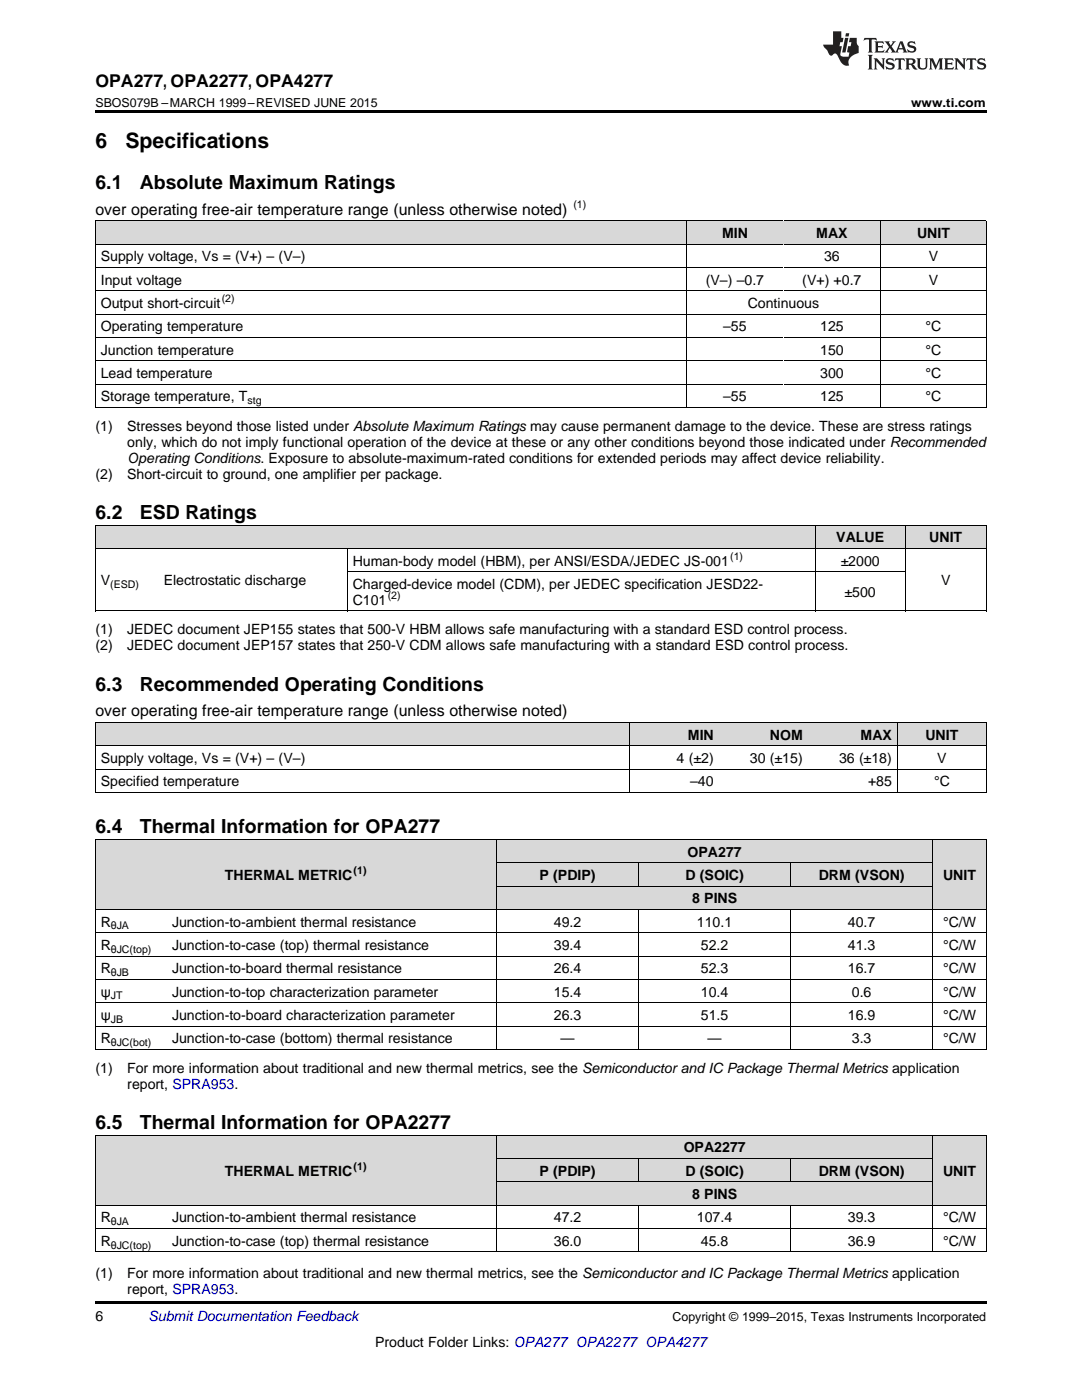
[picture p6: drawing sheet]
<svg xmlns="http://www.w3.org/2000/svg" width="216mm" height="279mm" viewBox="0 0 216 279" stroke-linecap="round" stroke-linejoin="round" font-family="sans-serif">
<defs><g id="words">
<g font-size="4.2">
<text x="19" y="29.6">6</text>
<text x="25" y="29.6">Specifications</text>
</g>
<g font-size="3.9">
<text x="19" y="37.7">6.1</text>
<text x="27.9" y="37.7">Absolute Maximum Ratings</text>
<text x="19" y="103.6">6.2</text>
<text x="27.9" y="103.6">ESD Ratings</text>
<text x="19" y="137.8">6.3</text>
<text x="27.9" y="137.8">Recommended Operating Conditions</text>
<text x="19" y="166.3">6.4</text>
<text x="27.9" y="166.3">Thermal Information for OPA277</text>
<text x="19" y="225.3">6.5</text>
<text x="27.9" y="225.3">Thermal Information for OPA2277</text>
</g>
<text font-size="3.5" x="19" y="17.3">OPA277, OPA2277, OPA4277</text>
<g font-size="3.2">
<text x="19" y="42.9">over operating free-air temperature range (unless otherwise noted)</text>
<text x="19" y="143">over operating free-air temperature range (unless otherwise noted)</text>
</g>
<g font-size="2.8">
<text x="144.1" y="47.5">MIN</text>
<text x="162.9" y="47.5">MAX</text>
<text x="183" y="47.5">UNIT</text>
<text x="20.1" y="52.2">Supply voltage, Vs = (V+) – (V–)</text>
<text x="164.4" y="52.2">36</text>
<text x="185.3" y="52.2">V</text>
<text x="20.1" y="56.8">Input voltage</text>
<text x="140.8" y="56.8">(V–) –0.7</text>
<text x="160.1" y="56.8">(V+) +0.7</text>
<text x="185.3" y="56.8">V</text>
<text x="20.1" y="61.5">Output short-circuit</text>
<text x="149.2" y="61.5">Continuous</text>
<text x="20.1" y="66.1">Operating temperature</text>
<text x="20.1" y="70.8">Junction temperature</text>
<text x="144.3" y="66.1">–55</text>
<text x="163.7" y="66.1">125</text>
<text x="163.7" y="70.8">150</text>
<text x="184.7" y="66.1">°C</text>
<text x="184.7" y="70.8">°C</text>
<text x="20.1" y="75.5">Lead temperature</text>
<text x="163.7" y="75.5">300</text>
<text x="184.7" y="75.5">°C</text>
<text x="20.1" y="80.1">Storage temperature, T</text>
<text x="144.3" y="80.1">–55</text>
<text x="163.7" y="80.1">125</text>
<text x="184.7" y="80.1">°C</text>
<text x="19" y="86">(1)</text>
<text x="25.4" y="86">Stresses beyond those listed under Absolute Maximum Ratings may cause permanent damage to the device. These are stress ratings</text>
<text x="25.4" y="89.1">only, which do not imply functional operation of the device at these or any other conditions beyond those indicated under Recommended</text>
<text x="19" y="95.5">(2)</text>
<text x="25.4" y="95.5">Short-circuit to ground, one amplifier per package.</text>
<text x="25.4" y="92.3">Operating Conditions. Exposure to absolute-maximum-rated conditions for extended periods may affect device reliability.</text>
<text x="70.4" y="112.9">Human-body model (HBM), per ANSI/ESDA/JEDEC JS-001</text>
<text x="166.9" y="108.2">VALUE</text>
<text x="167.7" y="112.9">±2000</text>
<text x="185.4" y="108.2">UNIT</text>
<text x="20.1" y="116.8">V</text>
<text x="32.7" y="116.8">Electrostatic discharge</text>
<text x="70.4" y="117.5">Charged-device model (CDM), per JEDEC specification JESD22-</text>
<text x="168.5" y="119.1">±500</text>
<text x="187.8" y="116.8">V</text>
<text x="70.4" y="120.7">C101</text>
<text x="19" y="126.6">(1)</text>
<text x="19" y="129.8">(2)</text>
<text x="25.4" y="126.6">JEDEC document JEP155 states that 500-V HBM allows safe manufacturing with a standard ESD control process.</text>
<text x="25.4" y="129.8">JEDEC document JEP157 states that 250-V CDM allows safe manufacturing with a standard ESD control process.</text>
<text x="137.3" y="147.6">MIN</text>
<text x="153.6" y="147.6">NOM</text>
<text x="171.7" y="147.6">MAX</text>
<text x="184.6" y="147.6">UNIT</text>
<text x="20.1" y="152.3">Supply voltage, Vs = (V+) – (V–)</text>
<text x="135" y="152.3">4 (±2)</text>
<text x="149.6" y="152.3">30 (±15)</text>
<text x="167.4" y="152.3">36 (±18)</text>
<text x="187" y="152.3">V</text>
<text x="20.1" y="157">Specified temperature</text>
<text x="137.7" y="157">–40</text>
<text x="173.2" y="157">+85</text>
<text x="186.4" y="157">°C</text>
<text x="137.2" y="171">OPA277</text>
<text x="44.9" y="175.6">THERMAL METRIC</text>
<text x="107.7" y="175.6">P (PDIP)</text>
<text x="136.8" y="175.6">D (SOIC)</text>
<text x="163.4" y="175.6">DRM (VSON)</text>
<text x="188.2" y="175.6">UNIT</text>
<text x="20.1" y="184.9">R</text>
<text x="34.3" y="184.9">Junction-to-ambient thermal resistance</text>
<text x="110.5" y="184.9">49.2</text>
<text x="138.1" y="180.3">8 PINS</text>
<text x="139.1" y="184.9">110.1</text>
<text x="169.2" y="184.9">40.7</text>
<text x="188.2" y="184.9">°C/W</text>
<text x="20.1" y="189.6">R</text>
<text x="34.3" y="189.6">Junction-to-case (top) thermal resistance</text>
<text x="110.5" y="189.6">39.4</text>
<text x="139.8" y="189.6">52.2</text>
<text x="169.2" y="189.6">41.3</text>
<text x="188.2" y="189.6">°C/W</text>
<text x="20.1" y="194.2">R</text>
<text x="34.3" y="194.2">Junction-to-board thermal resistance</text>
<text x="110.5" y="194.2">26.4</text>
<text x="139.8" y="194.2">52.3</text>
<text x="169.2" y="194.2">16.7</text>
<text x="188.2" y="194.2">°C/W</text>
<text x="20.1" y="198.9">ψ</text>
<text x="20.1" y="203.6">ψ</text>
<text x="34.3" y="198.9">Junction-to-top characterization parameter</text>
<text x="34.3" y="203.6">Junction-to-board characterization parameter</text>
<text x="110.5" y="198.9">15.4</text>
<text x="110.5" y="203.6">26.3</text>
<text x="139.8" y="198.9">10.4</text>
<text x="139.8" y="203.6">51.5</text>
<text x="169.2" y="203.6">16.9</text>
<text x="170" y="198.9">0.6</text>
<text x="188.2" y="198.9">°C/W</text>
<text x="188.2" y="203.6">°C/W</text>
<text x="20.1" y="208.2">R</text>
<text x="34.3" y="208.2">Junction-to-case (bottom) thermal resistance</text>
<text x="111.9" y="208.2">—</text>
<text x="141.2" y="208.2">—</text>
<text x="170" y="208.2">3.3</text>
<text x="188.2" y="208.2">°C/W</text>
<text x="19" y="214.1">(1)</text>
<text x="25.4" y="214.1">For more information about traditional and new thermal metrics, see the Semiconductor and IC Package Thermal Metrics application</text>
<text x="25.4" y="217.2">report, SPRA953.</text>
<text x="136.4" y="230">OPA2277</text>
<text x="44.9" y="234.6">THERMAL METRIC</text>
<text x="107.7" y="234.6">P (PDIP)</text>
<text x="136.8" y="234.6">D (SOIC)</text>
<text x="138.1" y="239.3">8 PINS</text>
<text x="163.4" y="234.6">DRM (VSON)</text>
<text x="188.2" y="234.6">UNIT</text>
<text x="20.1" y="243.9">R</text>
<text x="34.3" y="243.9">Junction-to-ambient thermal resistance</text>
<text x="110.5" y="243.9">47.2</text>
<text x="139.1" y="243.9">107.4</text>
<text x="169.2" y="243.9">39.3</text>
<text x="188.2" y="243.9">°C/W</text>
<text x="20.1" y="248.6">R</text>
<text x="34.3" y="248.6">Junction-to-case (top) thermal resistance</text>
<text x="110.5" y="248.6">36.0</text>
<text x="139.8" y="248.6">45.8</text>
<text x="169.2" y="248.6">36.9</text>
<text x="188.2" y="248.6">°C/W</text>
<text x="19" y="255.1">(1)</text>
<text x="25.4" y="255.1">For more information about traditional and new thermal metrics, see the Semiconductor and IC Package Thermal Metrics application</text>
<text x="19" y="263.6">6</text>
<text x="25.4" y="258.2">report, SPRA953.</text>
<text x="74.9" y="268.9">Product Folder Links: OPA277 OPA2277 OPA4277</text>
</g>
<text font-size="2.8" fill="#0000c8" x="29.6" y="263.6">Submit Documentation Feedback</text>
<g font-size="2.5">
<text x="19" y="21.4">SBOS079B –MARCH 1999–REVISED JUNE 2015</text>
<text x="181.8" y="21.4">www.ti.com</text>
<text x="134.2" y="263.6">Copyright © 1999–2015, Texas Instruments Incorporated</text>
</g>
<g font-size="2.1">
<text x="114.4" y="41.6">(1)</text>
<text x="44.2" y="60.4">(2)</text>
<text x="49.4" y="80.7">stg</text>
<text x="145.7" y="111.8">(1)</text>
<text x="22" y="117.4">(ESD)</text>
<text x="77.4" y="119.6">(2)</text>
<text x="70.6" y="174.5">(1)</text>
<text x="22.1" y="185.5">θJA</text>
<text x="22.1" y="190.1">θJC(top)</text>
<text x="22.1" y="194.8">θJB</text>
<text x="22.1" y="199.5">JT</text>
<text x="22.1" y="204.1">JB</text>
<text x="22.1" y="208.8">θJC(bot)</text>
<text x="70.6" y="233.5">(1)</text>
<text x="22.1" y="244.5">θJA</text>
<text x="22.1" y="249.2">θJC(top)</text>
</g>
</g></defs>
<g fill="#d8d8d8">
<path d="M19 226.6h14.3v14h-14.3z"/>
<path d="M33.3 226.6h65.8v14h-65.8z"/>
<path d="M99.1 235.9h28.4v4.7h-28.4z"/>
<path d="M127.5 235.9h30.2v4.7h-30.2z"/>
<path d="M157.7 235.9h28.5v4.7h-28.5z"/>
<path d="M186.2 226.6h10.6v14h-10.6z"/>
<path d="M99.1 231.2h28.4v4.7h-28.4z"/>
<path d="M127.5 231.2h30.2v4.7h-30.2z"/>
<path d="M157.7 231.2h28.5v4.7h-28.5z"/>
<path d="M99.1 226.6h28.4v4.6h-28.4z"/>
<path d="M127.5 226.6h30.2v4.6h-30.2z"/>
<path d="M157.7 226.6h28.5v4.6h-28.5z"/>
<path d="M19 167.6h14.3v13.9h-14.3z"/>
<path d="M33.3 167.6h65.8v13.9h-65.8z"/>
<path d="M99.1 176.9h28.4v4.6h-28.4z"/>
<path d="M127.5 176.9h30.2v4.6h-30.2z"/>
<path d="M157.7 176.9h28.5v4.6h-28.5z"/>
<path d="M186.2 167.6h10.6v13.9h-10.6z"/>
<path d="M99.1 172.2h28.4v4.7h-28.4z"/>
<path d="M127.5 172.2h30.2v4.7h-30.2z"/>
<path d="M157.7 172.2h28.5v4.7h-28.5z"/>
<path d="M99.1 167.6h28.4v4.6h-28.4z"/>
<path d="M127.5 167.6h30.2v4.6h-30.2z"/>
<path d="M157.7 167.6h28.5v4.6h-28.5z"/>
<path d="M19 144.3h19.6v4.6h-19.6z"/>
<path d="M38.6 144.3h87.1v4.6h-87.1z"/>
<path d="M125.7 144.3h17.8v4.6h-17.8z"/>
<path d="M143.5 144.3h17.8v4.6h-17.8z"/>
<path d="M161.3 144.3h17.8v4.6h-17.8z"/>
<path d="M179.1 144.3h17.7v4.6h-17.7z"/>
<path d="M19 104.8h12.6v4.7h-12.6z"/>
<path d="M31.6 104.8h37.7v4.7h-37.7z"/>
<path d="M69.3 104.8h93.4v4.7h-93.4z"/>
<path d="M162.7 104.8h18v4.7h-18z"/>
<path d="M180.7 104.8h16.1v4.7h-16.1z"/>
<path d="M19 44.1h118v4.7h-118z"/>
<path d="M137 44.1h19.4v4.7h-19.4z"/>
<path d="M156.4 44.1h19.3v4.7h-19.3z"/>
<path d="M175.7 44.1h21.1v4.7h-21.1z"/>
</g>
<g fill="#000">
<path d="M19 22h177.8v.5h-177.8zM19 122h.2zM69.2 122h.1zM162.6 122h.1zM180.6 122h.1zM196.7 122h.1zM19 158.2h.2zM125.6 158.2h.1zM179 158.2h.1zM196.7 158.2h.1zM19 209.4l.2 .1zM99 209.4l.1 .1z"/>
<path d="M127.4 209.4l.1 .1zM157.6 209.4l.1 .1zM186.1 209.4l.1 .1zM196.7 209.4l.1 .1zM19 259.7h177.8v.5h-177.8z"/>
</g>
<g fill="none" stroke="#000" stroke-width=".2">
<path d="M19 58h177.8M19 53.4h177.8M19 48.7h177.8M19 44.1h177.8M19.1 44.1v37.3M136.9 44.1v37.3M175.7 44.1v37.3M196.8 44.1v37.3M19 76.7h177.8M19 72h177.8M19 67.4h177.8M19 62.7h177.8"/>
<path d="M19 81.3h177.8M19 109.4h177.8M19 104.8h177.8M19.1 104.8v17.2M69.3 109.5v12.5M69.3 114.1h111.4M162.6 104.8v17.2M180.6 104.8v17.2M196.8 104.8v17.2M19 121.9h177.8M19 158.2h177.8M19 153.5h177.8"/>
<path d="M19 148.9h177.8M19 144.2h177.8M19.1 144.2v14M125.7 144.2v14M179 144.2v14M196.8 144.2v14M19 167.5h177.8v42M19.1 167.5v42M99 167.5v42M99.1 176.8h87.1M99.1 172.2h87.1M127.4 172.2v4.7"/>
<path d="M157.7 172.2v4.7M186.1 167.5v42M19 195.5h177.8M19 190.8h177.8M19 186.1h177.8M19 181.5h177.8M127.4 181.5v28M157.7 181.5v28M19 209.4h177.8M19 204.8h177.8M19 200.1h177.8M19 226.5h177.8"/>
<path d="M19.1 226.6v23.3M99 226.6v23.3M99.1 235.8h87.1M99.1 231.2h87.1M127.4 231.2v4.7M157.7 231.2v4.7M186.1 226.6v23.3M196.8 226.6v23.3M19 249.8h177.8M19 245.2h177.8M19 240.5h177.8M127.4 240.5v9.4"/>
<path d="M157.7 240.5v9.4"/>
</g>
<g fill="#231f20">
<path d="M172.5 7.6l-.1 .5 .4-.2h.6v.1v2.1l-.2 .4h.9l-.2-.4v-2.1l.1-.1h.5l.5 .2-.2-.5zM174.5 8.3l.2 .3v1.5l-.2 .4h1.8l.2-.6a1.04 1.04 0 0 1-1.3 .2v-.7h.6l.3 .2v-.6l-.3 .2h-.6v-.6l.8-.1 .4 .3-.2-.5zM176.5 8.3l.9 1.1-.9 1.1h.8l-.2-.2 .4-.7 .5 .7-.2 .2h1.5l-.2-.2 .2-.4h.9l.1 .4-.2 .2h1l-.3-.3-.7-1.9h-.5l-.9 2-.8-1 .9-1h-.8l.1 .3-.4 .5-.3-.6 .1-.2zM179.7 8.6l.4 1h-.7zM181.3 8.4a.63 .63 0 0 0-.2 .7 .63 .63 0 0 0 .6 .4l.6 .2 .1 .2a.75 .75 0 0 1-.7 .4 .75 .75 0 0 1-.6-.5l.1 .7 .1-.1a1.11 1.11 0 0 0 1.5-.6 1.13 1.13 0 0 0-1.2-.8l-.1-.4a1.04 1.04 0 0 1 1.2 .2l-.2-.5-.2 .1-.4-.2zM173.2 10.9l.2 .4v2.2l-.2 .4h1l-.3-.4v-2.2l.3-.4zM174.3 11.6l.3 .4v1.5l-.3 .4h.8l-.2-.4v-1.3l1.5 1.7v-1.9l.2-.4h-.7l.2 .4v.9l-1.1-1.3zM177 11.8a.62 .62 0 0 0-.2 .7 .62 .62 0 0 0 .6 .4l.6 .1 .1 .3a.76 .76 0 0 1-.7 .3 .76 .76 0 0 1-.7-.4l.2 .7 .1-.1a1.11 1.11 0 0 0 1.5-.6 1.13 1.13 0 0 0-1.2-.8l-.1-.4a1.04 1.04 0 0 1 1.2 .2l-.2-.6-.2 .1-.5-.1zM178.7 11.6l-.2 .6a.61 .61 0 0 1 .8-.3v1.6l-.2 .4h.9l-.2-.4v-1.6a.63 .63 0 0 1 .7 .3l-.1-.6zM180.6 11.6l.3 .4v1.5l-.3 .4h1l-.2-.2-.1-.8 .6 .2a.76 .76 0 0 0 1.2 .7l-1-1a.58 .58 0 0 0 .6-.5 .58 .58 0 0 0-.5-.6zM181.4 11.9h.1a.45 .45 0 0 1 .5 .1 .45 .45 0 0 1 .1 .5l-.8 .2zM182.9 11.6l.2 .2a2.17 2.17 0 0 0 .3 1.9 .99 .99 0 0 0 1.6-.6v-1.1l.2-.4h-.7l.2 .2a1.92 1.92 0 0 1-.2 1.8 .6 .6 0 0 1-.9-.5v-1.1l.2-.4zM185.4 11.6l.2 .4v1.5l-.2 .4h.7l-.2-.4v-1.4l.8 1.8 .8-1.8v1.4l-.2 .4h.9l-.2-.4v-1.5l.2-.4h-.8l-.6 1.5-.6-1.5zM188.4 11.6l.2 .4v1.5l-.2 .4h1.8l.1-.6a1.04 1.04 0 0 1-1.2 .1v-.6h.5l.4 .2v-.6l-.4 .2h-.5v-.7h.8l.3 .3-.1-.6zM190.5 11.6l.2 .4v1.5l-.2 .4h.7l-.2-.4v-1.3l1.5 1.7v-1.9l.2-.4h-.7l.2 .4v.9l-1.1-1.3zM192.9 11.6l-.1 .6a.61 .61 0 0 1 .7-.3l.1 1.6-.3 .4h1l-.3-.4 .1-1.6a.63 .63 0 0 1 .7 .3l-.1-.6zM195.2 11.8a.62 .62 0 0 0-.2 .7 .62 .62 0 0 0 .6 .4l.6 .1 .1 .3a.76 .76 0 0 1-.7 .3 .76 .76 0 0 1-.6-.4l.1 .7 .1-.1a1.11 1.11 0 0 0 1.6-.6 1.13 1.13 0 0 0-1.3-.8l-.1-.4a1.04 1.04 0 0 1 1.2 .2l-.1-.6-.2 .1-.5-.1z"/>
<path d="M166.2 6.3v2.6h-1.9v.4l.8 .9a.91 .91 0 0 0 1 .8 .56 .56 0 0 1 .5-.3 .56 .56 0 0 1 .5 .3l.4 .8a1.53 1.53 0 0 0 1.9 1.2 1.54 1.54 0 0 1 1-2.1l.9-.3v-1.4a1.52 1.52 0 0 1-.4-1.6h-1.3l-.2 .8h.5l-.2 .8h-.5l-.1 1v.2l.4 .1-.2 .8a1.93 1.93 0 0 1-1.6-.3l.3-1.8h-.5l.2-.8h.4l.2-.8h-.4v-1.3zM168.6 7.6l-.6 2.9h.7l.6-2.9zM168.8 6.6l-.1 .7h.6l.2-.7z"/>
</g>
<use href="#words"/>
</svg>
